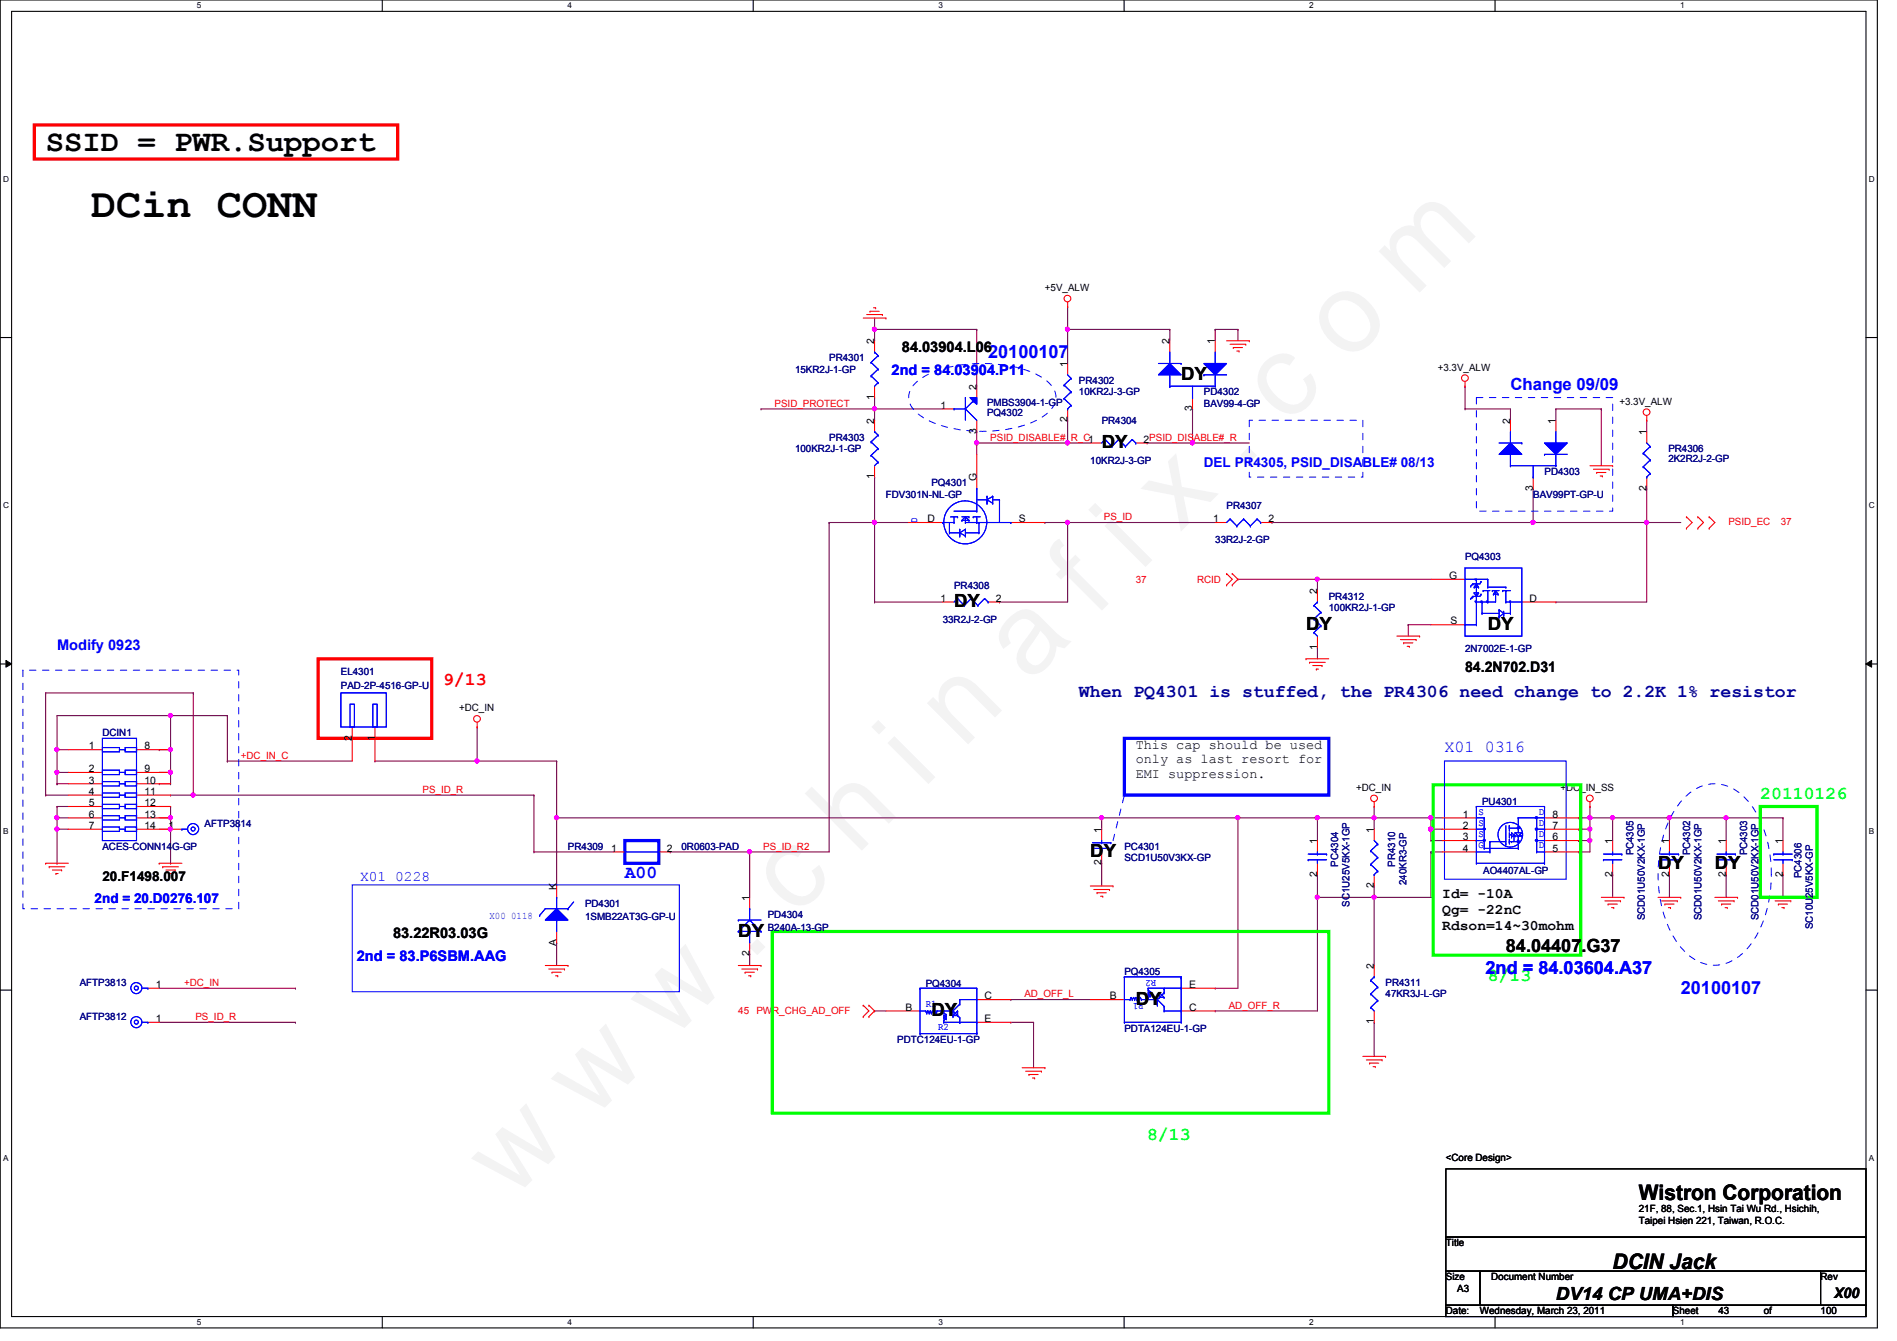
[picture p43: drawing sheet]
<svg xmlns="http://www.w3.org/2000/svg" width="297mm" height="210mm" viewBox="0 0 297 210" stroke-linecap="round" stroke-linejoin="round" font-family="sans-serif">
<defs><g id="words">
<text font-size="17.6" fill="#f0f" x="80.1" y="188" transform="rotate(-45 80.1 188)">w w w . c h i n a f i x . c o m</text>
<text font-size="6.6" x="14.3" y="34">DCin CONN</text>
<text font-size="4.8" x="7.2" y="23.6">SSID = PWR.Support</text>
<g font-size="3.3">
<text x="256.6" y="187.9">Wistron Corporation</text>
<text x="252.5" y="198.6">DCIN Jack</text>
</g>
<g font-size="2.8" fill="#00f">
<text x="154.7" y="56">20100107</text>
<text x="97.8" y="137.5">A00</text>
<text x="232.6" y="152.5">2nd = 84.03604.A37</text>
<text x="263.2" y="155.5">20100107</text>
</g>
<g font-size="2.8">
<text x="185" y="59.5">DY</text>
<text x="172.5" y="70.2">DY</text>
<text x="149.4" y="95.1">DY</text>
<text x="204.5" y="98.6">DY</text>
<text x="233" y="98.6">DY</text>
<text x="170.7" y="134.2">DY</text>
<text x="259.6" y="136">DY</text>
<text x="268.5" y="136">DY</text>
<text x="115.6" y="146.6">DY</text>
<text x="235.8" y="149">84.04407.G37</text>
<text x="145.8" y="159.1">DY</text>
<text x="177.8" y="157.3">DY</text>
<text x="243.6" y="203.5">DV14 CP UMA+DIS</text>
</g>
<text font-size="2.8" fill="#f00" x="69.4" y="107.3">9/13</text>
<text font-size="2.8" fill="#0000a0" x="168.9" y="109.1">When PQ4301 is stuffed, the PR4306 need change to 2.2K 1% resistor</text>
<g font-size="2.8" fill="#00ff40">
<text x="275.6" y="125.1">20110126</text>
<text x="233" y="153.5">8/13</text>
<text x="179.6" y="178.4">8/13</text>
</g>
<g font-size="2.6" fill="#00f">
<text x="236.5" y="61.1">Change 09/09</text>
<text x="226.2" y="117.7">X01 0316</text>
</g>
<g font-size="2.3" fill="#00f">
<text x="139.6" y="58.7">2nd = 84.03904.P11</text>
<text x="231" y="90" transform="rotate(90 231 90)">.</text>
<text x="231" y="93.5" transform="rotate(90 231 93.5)">.</text>
<text x="231.9" y="93.5" transform="rotate(90 231.9 93.5)">.</text>
<text x="232.8" y="93.5" transform="rotate(90 232.8 93.5)">.</text>
<text x="236.3" y="93.5" transform="rotate(90 236.3 93.5)">.</text>
<text x="8.9" y="101.7">Modify 0923</text>
<text x="56.4" y="137.9">X01 0228</text>
<text x="55.9" y="150.4">2nd = 83.P6SBM.AAG</text>
</g>
<g font-size="2.3">
<text x="141.2" y="55.1">84.03904.L06</text>
<text x="229.4" y="105.2">84.2N702.D31</text>
<text x="225.8" y="140.5">Id= -10A</text>
<text x="225.8" y="143.1">Qg= -22nC</text>
<text x="61.5" y="146.9">83.22R03.03G</text>
<text x="225.8" y="145.6">Rdson=14~30mohm</text>
<text x="287.2" y="203.2">X00</text>
</g>
<g font-size="2.1" fill="#00f">
<text x="188.5" y="73.1">DEL PR4305, PSID_DISABLE# 08/13</text>
<text x="14.8" y="141.4">2nd = 20.D0276.107</text>
</g>
<g font-size="2.1">
<text x="177.8" y="117.2">This cap should be used</text>
<text x="177.8" y="119.5">only as last resort for</text>
<text x="177.8" y="121.7">EMI suppression.</text>
<text x="16" y="137.8">20.F1498.007</text>
</g>
<g font-size="1.6">
<text x="163.6" y="45.6">+5V_ALW</text>
<text x="136.9" y="53.9" transform="rotate(-90 136.9 53.9)">2</text>
<text x="183.1" y="53.9" transform="rotate(-90 183.1 53.9)">2</text>
<text x="190.2" y="53.9" transform="rotate(-90 190.2 53.9)">1</text>
<text x="167.1" y="57.4" transform="rotate(-90 167.1 57.4)">1</text>
<text x="225.1" y="58">+3.3V_ALW</text>
<text x="136.9" y="62.6" transform="rotate(-90 136.9 62.6)">1</text>
<text x="147.3" y="64">1</text>
<text x="152.9" y="61" transform="rotate(-90 152.9 61)">2</text>
<text x="186.7" y="64.3" transform="rotate(-90 186.7 64.3)">3</text>
<text x="253.6" y="63.3">+3.3V_ALW</text>
<text x="136.9" y="66.3" transform="rotate(-90 136.9 66.3)">2</text>
<text x="152.9" y="67.9" transform="rotate(-90 152.9 67.9)">3</text>
<text x="167.1" y="66.1" transform="rotate(-90 167.1 66.1)">2</text>
<text x="179.1" y="69.3">2PSID_DISABLE#_R</text>
<text x="236.5" y="66.3" transform="rotate(-90 236.5 66.3)">2</text>
<text x="243.6" y="66.3" transform="rotate(-90 243.6 66.3)">1</text>
<text x="257.8" y="68.1" transform="rotate(-90 257.8 68.1)">1</text>
<text x="136.9" y="75" transform="rotate(-90 136.9 75)">1</text>
<text x="152.9" y="75.2" transform="rotate(-90 152.9 75.2)">G</text>
<text x="240" y="76.8" transform="rotate(-90 240 76.8)">3</text>
<text x="257.8" y="76.8" transform="rotate(-90 257.8 76.8)">2</text>
<text x="145.2" y="81.7">D</text>
<text x="159.5" y="81.7">S</text>
<text x="189.9" y="81.7">1</text>
<text x="198.6" y="81.7">2</text>
<text x="147.3" y="94.2">1</text>
<text x="156" y="94.2">2</text>
<text x="206.2" y="93" transform="rotate(-90 206.2 93)">2</text>
<text x="226.9" y="90.6">G</text>
<text x="239.5" y="94.2">D</text>
<text x="206.2" y="101.7" transform="rotate(-90 206.2 101.7)">1</text>
<text x="227.1" y="97.7">S</text>
<text x="71.9" y="111.3">+DC_IN</text>
<text x="13.9" y="117.3">1</text>
<text x="22.6" y="117.3">8</text>
<text x="55.1" y="115.9" transform="rotate(-90 55.1 115.9)">2</text>
<text x="58.7" y="115.9" transform="rotate(-90 58.7 115.9)">1</text>
<text x="13.9" y="120.9">2</text>
<text x="13.9" y="122.6">3</text>
<text x="13.9" y="124.4">4</text>
<text x="22.6" y="120.9">9</text>
<text x="22.6" y="122.6">10</text>
<text x="22.6" y="124.4">11</text>
<text x="212.3" y="123.8">+DC_IN</text>
<text x="244.3" y="123.8">+DC_IN_SS</text>
<text x="13.9" y="126.2">5</text>
<text x="13.9" y="128">6</text>
<text x="13.9" y="129.8">7</text>
<text x="22.6" y="126.2">12</text>
<text x="22.6" y="128">13</text>
<text x="22.6" y="129.8">14</text>
<text x="26.4" y="129.8">1</text>
<text x="172.5" y="130.3" transform="rotate(-90 172.5 130.3)">1</text>
<text x="215.1" y="130.3" transform="rotate(-90 215.1 130.3)">1</text>
<text x="229.1" y="128">1</text>
<text x="229.1" y="129.8">2</text>
<text x="229.1" y="131.5">3</text>
<text x="243.1" y="131.5">6</text>
<text x="243.1" y="129.8">7</text>
<text x="243.1" y="128">8</text>
<text x="95.7" y="133.3">1</text>
<text x="104.4" y="133.3">2</text>
<text x="172.5" y="135.5" transform="rotate(-90 172.5 135.5)">2</text>
<text x="206.2" y="137.2" transform="rotate(-90 206.2 137.2)">2</text>
<text x="206.2" y="132.1" transform="rotate(-90 206.2 132.1)">1</text>
<text x="229.1" y="133.3">4</text>
<text x="243.1" y="133.3">5</text>
<text x="252.5" y="137.2" transform="rotate(-90 252.5 137.2)">2</text>
<text x="252.5" y="132.1" transform="rotate(-90 252.5 132.1)">1</text>
<text x="261.4" y="137.2" transform="rotate(-90 261.4 137.2)">2</text>
<text x="261.4" y="132.1" transform="rotate(-90 261.4 132.1)">1</text>
<text x="270.3" y="137.2" transform="rotate(-90 270.3 137.2)">2</text>
<text x="270.3" y="132.1" transform="rotate(-90 270.3 132.1)">1</text>
<text x="279.1" y="137.2" transform="rotate(-90 279.1 137.2)">2</text>
<text x="279.1" y="132.1" transform="rotate(-90 279.1 132.1)">1</text>
<text x="87.1" y="139.2" transform="rotate(-90 87.1 139.2)">K</text>
<text x="117.3" y="141" transform="rotate(-90 117.3 141)">1</text>
<text x="215.1" y="139" transform="rotate(-90 215.1 139)">2</text>
<text x="87.1" y="148.1" transform="rotate(-90 87.1 148.1)">A</text>
<text x="117.3" y="149.7" transform="rotate(-90 117.3 149.7)">2</text>
<text x="24.4" y="154.6">1</text>
<text x="186.2" y="154.6">E</text>
<text x="215.1" y="151.7" transform="rotate(-90 215.1 151.7)">2</text>
<text x="24.4" y="160">1</text>
<text x="141.8" y="158.2">B</text>
<text x="154.2" y="160">E</text>
<text x="154.2" y="156.4">C</text>
<text x="173.8" y="156.4">B</text>
<text x="186.2" y="158.2">C</text>
<text x="215.1" y="160.4" transform="rotate(-90 215.1 160.4)">1</text>
<text x="226.4" y="181.7">&lt;Core Design&gt;</text>
<text x="256.6" y="189.7">21F, 88, Sec.1, Hsin Tai Wu Rd., Hsichih,</text>
<text x="256.6" y="191.6">Taipei Hsien 221, Taiwan, R.O.C.</text>
<text x="226.4" y="195.1">Title</text>
<text x="226.4" y="200.4">Size</text>
<text x="228.2" y="202.2">A3</text>
<text x="233.5" y="200.4">Document Number</text>
<text x="285.1" y="200.4">Rev</text>
<text x="226.4" y="205.7">Date:</text>
<text x="231.7" y="205.7">Wednesday, March 23, 2011</text>
<text x="262" y="205.7">Sheet</text>
<text x="269.1" y="205.7">43</text>
<text x="276.2" y="205.7">of</text>
<text x="285.1" y="205.7">100</text>
</g>
<g font-size="1.6" fill="#000080">
<text x="124.5" y="58.3">15KR2J-1-GP</text>
<text x="129.8" y="56.6">PR4301</text>
<text x="154.6" y="65.1">PQ4302</text>
<text x="154.6" y="63.5">PMBS3904-1-GP</text>
<text x="168.9" y="60.1">PR4302</text>
<text x="168.9" y="61.9">10KR2J-3-GP</text>
<text x="188.5" y="61.9">PD4302</text>
<text x="188.5" y="63.7">BAV99-4-GP</text>
<text x="124.5" y="70.8">100KR2J-1-GP</text>
<text x="129.8" y="69">PR4303</text>
<text x="172.5" y="66.3">PR4304</text>
<text x="261.2" y="70.8">PR4306</text>
<text x="138.7" y="77.9">FDV301N-NL-GP</text>
<text x="145.8" y="76.1">PQ4301</text>
<text x="170.7" y="72.6">10KR2J-3-GP</text>
<text x="240.1" y="77.9">BAV99PT-GP-U</text>
<text x="241.8" y="74.3">PD4303</text>
<text x="261.2" y="72.4">2K2R2J-2-GP</text>
<text x="192.1" y="79.7">PR4307</text>
<text x="190.3" y="85">33R2J-2-GP</text>
<text x="229.4" y="87.7">PQ4303</text>
<text x="149.4" y="92.1">PR4308</text>
<text x="208.1" y="93.9">PR4312</text>
<text x="208.1" y="95.7">100KR2J-1-GP</text>
<text x="147.6" y="97.5">33R2J-2-GP</text>
<text x="53.4" y="105.6">EL4301</text>
<text x="53.4" y="107.8">PAD-2P-4516-GP-U</text>
<text x="229.4" y="102.1">2N7002E-1-GP</text>
<text x="16" y="115.2">DCIN1</text>
<text x="32" y="129.5">AFTP3814</text>
<text x="232.1" y="126.1">PU4301</text>
<text x="16" y="133">ACES-CONN14G-GP</text>
<text x="88.9" y="133">PR4309</text>
<text x="106.7" y="133">0R0603-PAD</text>
<text x="176.1" y="133">PC4301</text>
<text x="176.1" y="134.8">SCD1U50V3KX-GP</text>
<text x="209.5" y="135.7" transform="rotate(-90 209.5 135.7)">PC4304</text>
<text x="218.4" y="135.7" transform="rotate(-90 218.4 135.7)">PR4310</text>
<text x="232.2" y="136.7">AO4407AL-GP</text>
<text x="255.8" y="133.9" transform="rotate(-90 255.8 133.9)">PC4305</text>
<text x="264.7" y="133.9" transform="rotate(-90 264.7 133.9)">PC4302</text>
<text x="273.6" y="133.9" transform="rotate(-90 273.6 133.9)">PC4303</text>
<text x="282.1" y="137.5" transform="rotate(-90 282.1 137.5)">PC4306</text>
<text x="91.6" y="141.9">PD4301</text>
<text x="120.2" y="143.7">PD4304</text>
<text x="211.3" y="141.9" transform="rotate(-90 211.3 141.9)">SC1U25V5KX-1GP</text>
<text x="220.2" y="138.5" transform="rotate(-90 220.2 138.5)">240KR3-GP</text>
<text x="91.6" y="144">1SMB22AT3G-GP-U</text>
<text x="120.2" y="145.8">B240A-13-GP</text>
<text x="257.6" y="144" transform="rotate(-90 257.6 144)">SCD01U50V2KX-1GP</text>
<text x="266.4" y="144" transform="rotate(-90 266.4 144)">SCD01U50V2KX-1GP</text>
<text x="275.3" y="144" transform="rotate(-90 275.3 144)">SCD01U50V2KX-1GP</text>
<text x="283.9" y="145.5" transform="rotate(-90 283.9 145.5)">SC10U25V5KX-GP</text>
<text x="12.5" y="154.3">AFTP3813</text>
<text x="144.9" y="154.5">PQ4304</text>
<text x="176.1" y="152.6">PQ4305</text>
<text x="217" y="154.3">PR4311</text>
<text x="12.5" y="159.7">AFTP3812</text>
<text x="176.1" y="161.5">PDTA124EU-1-GP</text>
<text x="217" y="156.1">47KR3J-L-GP</text>
<text x="140.5" y="163.2">PDTC124EU-1-GP</text>
</g>
<g font-size="1.6" fill="#f00">
<text x="121.3" y="63.7">PSID_PROTECT</text>
<text x="155.1" y="69">PSID_DISABLE#_R_C1</text>
<text x="172.8" y="81.4">PS_ID</text>
<text x="270.6" y="82.2">PSID_EC</text>
<text x="278.8" y="82.2">37</text>
<text x="177.8" y="91.2">37</text>
<text x="187.4" y="91.2">RCID</text>
<text x="37.7" y="118.8">+DC_IN_C</text>
<text x="66.2" y="124.1">PS_ID_R</text>
<text x="119.5" y="133">PS_ID_R2</text>
<text x="28.8" y="154.3">+DC_IN</text>
<text x="30.6" y="159.7">PS_ID_R</text>
<text x="115.6" y="158.8">45</text>
<text x="118.4" y="158.8">PWR_CHG_AD_OFF</text>
<text x="160.4" y="156.1">AD_OFF_L</text>
<text x="192.4" y="157.9">AD_OFF_R</text>
</g>
<g font-size="1.6" fill="#00f">
<text x="143.6" y="81.8" transform="rotate(-90 143.6 81.8)">D</text>
<text x="231.5" y="127.6">S</text>
<text x="231.5" y="129.2">S</text>
<text x="231.5" y="131">S</text>
<text x="241" y="131">D</text>
<text x="241" y="129.2">D</text>
<text x="241" y="127.6">D</text>
<text x="231.5" y="132.8">G</text>
<text x="241" y="132.8">D</text>
<text x="76.7" y="143.8">X00 0118</text>
<text x="181.1" y="153.4" transform="rotate(180 181.1 153.4)">R2</text>
<text x="144.9" y="157.7">R1</text>
<text x="146.9" y="161.2">R2</text>
<text x="179.1" y="156.9" transform="rotate(180 179.1 156.9)">R1</text>
</g>
<g font-size="1.3">
<text x="30.8" y="1.3">5</text>
<text x="88.9" y="1.3">4</text>
<text x="146.9" y="1.3">3</text>
<text x="205" y="1.3">2</text>
<text x="263.1" y="1.3">1</text>
<text x=".5" y="28.4">D</text>
<text x="292.6" y="28.4">D</text>
<text x=".5" y="79.5">C</text>
<text x="292.6" y="79.5">C</text>
<text x=".5" y="130.6">B</text>
<text x="292.6" y="130.6">B</text>
<text x=".5" y="181.7">A</text>
<text x="292.6" y="181.7">A</text>
<text x="30.8" y="207.4">5</text>
<text x="88.9" y="207.4">4</text>
<text x="146.9" y="207.4">3</text>
<text x="205" y="207.4">2</text>
<text x="263.1" y="207.4">1</text>
</g>
</g></defs>
<path d="M0 0h294v207.9h-294zM1.8 1.8h290.4v204.3h-290.4z" fill="none" stroke="#000" stroke-width=".17"/>
<g fill="#fff">
<path d="M30.8 .2h.7v1.4h-.7z"/>
<path d="M30.8 206.2h.7v1.4h-.7z"/>
</g>
<path d="M59.9 0v1.8M59.9 206.1v1.8" fill="none" stroke="#000" stroke-width=".17"/>
<g fill="#fff">
<path d="M88.9 .2h.6v1.4h-.6z"/>
<path d="M88.9 206.2h.6v1.4h-.6z"/>
</g>
<path d="M117.9 0v1.8M117.9 206.1v1.8" fill="none" stroke="#000" stroke-width=".17"/>
<g fill="#fff">
<path d="M146.9 .2h.7v1.4h-.7z"/>
<path d="M146.9 206.2h.7v1.4h-.7z"/>
</g>
<path d="M176 0v1.8M176 206.1v1.8" fill="none" stroke="#000" stroke-width=".17"/>
<g fill="#fff">
<path d="M205 .2h.7v1.4h-.7z"/>
<path d="M205 206.2h.7v1.4h-.7z"/>
</g>
<path d="M234.1 0v1.8M234.1 206.1v1.8" fill="none" stroke="#000" stroke-width=".17"/>
<g fill="#fff">
<path d="M263.1 .2h.7v1.4h-.7z"/>
<path d="M263.1 206.2h.7v1.4h-.7z"/>
<path d="M.5 27.3h.9v1.4h-.9z"/>
<path d="M292.6 27.3h.9v1.4h-.9z"/>
<path d="M.5 78.4h.9v1.4h-.9z"/>
<path d="M292.6 78.4h.9v1.4h-.9z"/>
</g>
<path d="M0 52.8h1.8M292.2 52.8h1.8" fill="none" stroke="#000" stroke-width=".17"/>
<g fill="#fff">
<path d="M.5 129.5h.8v1.4h-.8z"/>
<path d="M292.6 129.5h.9v1.4h-.9z"/>
</g>
<path d="M0 103.9h1.8M292.2 103.9h1.8" fill="none" stroke="#000" stroke-width=".17"/>
<path d="M.9 103.4l.9 .5-.9 .5zM292.2 103.9l.9-.5v1z" fill="#000"/>
<path d="M.9 103.4l.9 .5-.9 .5zM292.2 103.9l.9-.5v1z" fill="none" stroke="#000" stroke-width=".16"/>
<g fill="#fff">
<path d="M.5 180.5h.8v1.4h-.8z"/>
<path d="M292.6 180.5h.9v1.4h-.9z"/>
</g>
<path d="M0 155h1.8M292.2 155h1.8" fill="none" stroke="#000" stroke-width=".17"/>
<path d="M243.6 64h.1M243.6 64v1.8M243.6 64h7.1M250.7 64h.1M243.6 94.2h.1M257.8 81.8h.1M257.8 81.8v12.4h-14.2M30.3 124.5h.1M30.3 124.5h53.3" fill="none" stroke="#800040" stroke-width=".17"/>
<circle cx="30.2" cy="124.4" r=".32" fill="#f0f"/>
<circle cx="30.2" cy="124.4" r=".32" fill="none" stroke="#f0f" stroke-width=".17"/>
<path d="M250.7 64h.1M250.7 64v8.9M257.8 65.8h.1M257.8 65.8v1.8M129.8 81.8v51.5M87.2 128h85.3M261.4 128h.1M261.4 136.9h.1M261.4 128h8.9M261.4 128v3.6M261.4 136.9v3.6" fill="none" stroke="#800040" stroke-width=".17"/>
<circle cx="261.4" cy="128" r=".32" fill="#f0f"/>
<circle cx="261.4" cy="128" r=".32" fill="none" stroke="#f0f" stroke-width=".17"/>
<path d="M249 129.8h.1M249 129.8v1.8" fill="none" stroke="#800040" stroke-width=".17"/>
<circle cx="248.9" cy="129.8" r=".32" fill="#f0f"/>
<circle cx="248.9" cy="129.8" r=".32" fill="none" stroke="#f0f" stroke-width=".17"/>
<path d="M257.8 76.5h.1M257.8 76.5v5.3M247.2 131.6h.1M247.2 131.6h1.8M249 131.6h.1M249 131.6v1.7" fill="none" stroke="#800040" stroke-width=".17"/>
<circle cx="248.9" cy="131.5" r=".32" fill="#f0f"/>
<circle cx="248.9" cy="131.5" r=".32" fill="none" stroke="#f0f" stroke-width=".17"/>
<path d="M199.2 81.8h40.9M247.2 133.3h.1M247.2 133.3h1.8M249 128h.1M249 128h3.5M270.3 128h.1M270.3 136.9h.1M270.3 128v3.6M270.3 136.9v3.6" fill="none" stroke="#800040" stroke-width=".17"/>
<circle cx="248.9" cy="128" r=".32" fill="#f0f"/>
<circle cx="248.9" cy="128" r=".32" fill="none" stroke="#f0f" stroke-width=".17"/>
<path d="M240.1 81.8h.1M240.1 81.8h17.7M247.2 128h.1M249 126.2h.1M249 126.2v1.8h-1.8" fill="none" stroke="#800040" stroke-width=".17"/>
<circle cx="240" cy="81.8" r=".32" fill="#f0f"/>
<circle cx="240" cy="81.8" r=".32" fill="none" stroke="#f0f" stroke-width=".17"/>
<path d="M257.8 81.8h.1M257.8 81.8h5.4" fill="none" stroke="#800040" stroke-width=".17"/>
<circle cx="257.8" cy="81.8" r=".32" fill="#f0f"/>
<circle cx="257.8" cy="81.8" r=".32" fill="none" stroke="#f0f" stroke-width=".17"/>
<path d="M240.1 76.5h.1M240.1 76.5v5.3M252.5 128h.1M252.5 128h8.9" fill="none" stroke="#800040" stroke-width=".17"/>
<circle cx="252.5" cy="128" r=".32" fill="#f0f"/>
<circle cx="252.5" cy="128" r=".32" fill="none" stroke="#f0f" stroke-width=".17"/>
<path d="M249 128h.1M249 128v1.8M252.5 128h.1M252.5 136.9h.1M252.5 128v3.6M252.5 136.9v3.6" fill="none" stroke="#800040" stroke-width=".17"/>
<circle cx="248.9" cy="128" r=".32" fill="#f0f"/>
<circle cx="248.9" cy="128" r=".32" fill="none" stroke="#f0f" stroke-width=".17"/>
<path d="M8.9 117.3h.1M8.9 112v5.3M58.7 119.1h.1M58.7 119.1h16M8.9 122.7h.1M8.9 122.7h1.8M247.2 129.8h.1M247.2 129.8h1.8M24.9 154.7h21.4M46.3 154.7h.1M24.9 160h21.4M46.3 160h.1" fill="none" stroke="#800040" stroke-width=".17"/>
<circle cx="8.9" cy="117.3" r=".32" fill="#f0f"/>
<circle cx="8.9" cy="117.3" r=".32" fill="none" stroke="#f0f" stroke-width=".17"/>
<path d="M8.9 112h17.8M26.7 112h.1" fill="none" stroke="#800040" stroke-width=".17"/>
<circle cx="26.7" cy="112" r=".32" fill="#f0f"/>
<circle cx="26.7" cy="112" r=".32" fill="none" stroke="#f0f" stroke-width=".17"/>
<path d="M26.7 117.3h.1M26.7 112v5.3" fill="none" stroke="#800040" stroke-width=".17"/>
<circle cx="26.7" cy="117.3" r=".32" fill="#f0f"/>
<circle cx="26.7" cy="117.3" r=".32" fill="none" stroke="#f0f" stroke-width=".17"/>
<path d="M24.9 117.3h.1M24.9 117.3h1.8v5.4M24.9 122.7h.1M24.9 122.7h1.8M24.9 120.9h1.8M26.7 120.9h.1M26.7 122.7h.1" fill="none" stroke="#800040" stroke-width=".17"/>
<circle cx="26.7" cy="120.9" r=".32" fill="#f0f"/>
<circle cx="26.7" cy="120.9" r=".32" fill="none" stroke="#f0f" stroke-width=".17"/>
<path d="M8.9 117.3h.1M8.9 117.3h1.8M8.9 117.3v3.6M8.9 120.9h.1" fill="none" stroke="#800040" stroke-width=".17"/>
<circle cx="8.9" cy="120.9" r=".32" fill="#f0f"/>
<circle cx="8.9" cy="120.9" r=".32" fill="none" stroke="#f0f" stroke-width=".17"/>
<g fill="none" stroke="#800040" stroke-width=".17">
<path d="M7.2 108.5h.1M7.2 108.5v16M7.2 108.5h23.1M26.7 112h8.9M30.3 108.5h.1M30.3 108.5v16M35.6 112h.1M35.6 119.1h.1M35.6 112v7.1M35.6 119.1h19.6M7.2 124.5h.1M7.2 124.5h3.5"/>
<path d="M8.9 120.9h.1M8.9 122.7h.1M8.9 126.2h.1M8.9 128h.1M8.9 120.9h1.8M8.9 120.9v1.8M8.9 126.2v1.8M8.9 126.2h1.8M30.3 124.5h.1"/>
</g>
<circle cx="8.9" cy="128" r=".32" fill="#f0f"/>
<circle cx="8.9" cy="128" r=".32" fill="none" stroke="#f0f" stroke-width=".17"/>
<path d="M24.9 126.2h1.8M26.7 126.2h.1M26.7 128h.1M26.7 126.2v1.8" fill="none" stroke="#800040" stroke-width=".17"/>
<circle cx="26.7" cy="128" r=".32" fill="#f0f"/>
<circle cx="26.7" cy="128" r=".32" fill="none" stroke="#f0f" stroke-width=".17"/>
<path d="M8.9 128h.1M8.9 129.8h.1M8.9 128h1.8M8.9 128v1.8" fill="none" stroke="#800040" stroke-width=".17"/>
<circle cx="8.9" cy="129.8" r=".32" fill="#f0f"/>
<circle cx="8.9" cy="129.8" r=".32" fill="none" stroke="#f0f" stroke-width=".17"/>
<path d="M8.9 129.8h.1M8.9 135.1h.1M8.9 129.8h1.8M8.9 129.8v5.3M24.9 128h1.8M26.7 128h.1M26.7 129.8h.1M26.7 128v1.8" fill="none" stroke="#800040" stroke-width=".17"/>
<circle cx="26.7" cy="129.8" r=".32" fill="#f0f"/>
<circle cx="26.7" cy="129.8" r=".32" fill="none" stroke="#f0f" stroke-width=".17"/>
<path d="M24.9 129.8h1.8M26.7 129.8h.1M26.7 135.1h.1M26.7 124.5h.1M26.7 129.8v5.3M26.7 124.5h3.6M270.3 128h.1M270.3 128h8.9M279.2 128h.1M279.2 136.9h.1M279.2 128v3.6M279.2 136.9v3.6" fill="none" stroke="#800040" stroke-width=".17"/>
<circle cx="270.3" cy="128" r=".32" fill="#f0f"/>
<circle cx="270.3" cy="128" r=".32" fill="none" stroke="#f0f" stroke-width=".17"/>
<g fill="none" stroke="#f00" stroke-width=".17">
<path d="M240.1 74.7v1.8M243.6 65.8v1.8M249 72.9h3.5M249.5 73.4h2.5M250 74h.1M250 74h1.5M250.6 74.5h.3M250.9 74.5h.1M252 73.4h.1M252.5 72.9h.1M257.8 65.8h.1M257.8 65.1v.7"/>
<path d="M257.8 67.6v1.7M257.8 74.7v1.8M264.1 82.7h.1M264.1 80.9h.1M264.1 80.9l.9 .9-.9 .9M265.8 80.9h.1M265.8 82.7h.1M265.8 80.9l.9 .9-.9 .9M267.6 82.7h.1M267.6 80.9h.1M267.6 80.9l.9 .9-.9 .9M10.7 117.3h5.3"/>
<path d="M21.4 117.3h5.3M7.2 135.1h.1M7.2 135.1h3.5M7.7 135.7h.1M7.7 135.7h2.5M8.2 136.2h1.4M8.8 136.7h.1M8.8 136.7h.3M9.6 136.2h.1M10.7 120.9h5.3M10.7 122.7h5.3M10.7 124.5h5.3"/>
<path d="M10.7 126.2h5.3M10.7 128h5.3M10.7 129.8h5.3M21.4 120.9h5.3M21.4 122.7h5.3M21.4 124.5h5.3M21.4 126.2h5.3M21.4 128h5.3M21.4 129.8h5.3M24.9 135.1h.1M24.9 135.1h3.6M25.5 135.7h.1"/>
<path d="M25.5 135.7h2.4M26 136.2h1.4M26.5 136.7h.1M26.5 136.7h.4M27.4 136.2h.1M249 126.2h.1M249 125.5v.7M270.3 131.6v1.7M270.3 135.1v1.8M279.2 131.6v1.7M279.2 135.1v1.8M250.7 140.5h3.6"/>
<path d="M251.3 141h2.4M251.8 141.5h.1M251.8 141.5h1.4M252.3 142.1h.4M252.7 142.1h.1M253.7 141h.1M254.3 140.5h.1M259.6 140.5h3.6M260.2 141h2.4M260.7 141.5h.1M260.7 141.5h1.4M261.2 142.1h.4"/>
<path d="M261.6 142.1h.1M262.6 141h.1M263.2 140.5h.1M268.5 140.5h3.6M269.1 141h2.4M269.6 141.5h.1M269.6 141.5h1.4M270.1 142.1h.4M270.5 142.1h.1M271.5 141h.1M272.1 140.5h.1M277.4 140.5h3.6"/>
<path d="M278 141h2.4M278.5 141.5h.1M278.5 141.5h1.4M279 142.1h.4M279.4 142.1h.1M280.4 141h.1M281 140.5h.1M23.2 160h1.7"/>
<circle cx="257.8" cy="64.5" r=".52"/>
<circle cx="248.9" cy="125" r=".52"/>
</g>
<path d="M226.4 183h65.8v10.6h-65.8zM226.4 193.6h65.8v5.4h-65.8zM226.4 199h5.3v5.3h-5.3zM231.7 199h53.4v5.3h-53.4zM285.1 199h7.1v5.3h-7.1zM226.4 204.3h35.6v1.8h-35.6zM262 204.3h30.2v1.8h-30.2z" fill="none" stroke="#000" stroke-width=".17"/>
<path d="M231.2 62.2h21.3v17.8h-21.3zM3.6 104.9h33.8v37.3h-33.8zM263.7 124.9a6.2 6.2 0 0 1 9.5 0 16.6 16.6 0 0 1 4.1 10.3 19.3 19.3 0 0 1-3.3 12.8 6.9 6.9 0 0 1-6.6 3 8.2 8.2 0 0 1-5.2-4.1 20.8 20.8 0 0 1 0-20.1z" fill="none" stroke="#00f" stroke-width=".16" stroke-dasharray="1 1 1 1 1 1 1 1"/>
<path d="M224.4 122.9h23.1v26.6h-23.1zM275.6 126.2h8.9v14.3h-8.9zM120.9 145.8h87.2v28.4h-87.2z" fill="none" stroke="#0f0" stroke-width=".51"/>
<path d="M176.1 115.6h32v8.9h-32z" fill="none" stroke="#00f" stroke-width=".51"/>
<path d="M5.4 19.6h56.9v5.3h-56.9zM49.8 103.1h17.8v12.5h-17.8z" fill="none" stroke="#f00" stroke-width=".51"/>
<g fill="none" stroke="#00f" stroke-width=".17">
<path d="M257.3 71h.1M257.3 73.1h.1M257.3 71l1.1 1M257.3 73.1l1.1 1M257.8 74.7h.1M257.8 69.3l.6 .6M258.4 69.9h.1M258.4 72h.1M258.4 74.1h.1M258.4 69.9l-1.1 1.1M258.4 72l-1.1 1.1M258.4 74.1l-.6 .6"/>
<path d="M16 117h2.7v.7h-2.7zM16 115.6h5.4v16h-5.4zM18.7 117.3h.9M19.6 117h1.8v.7h-1.8zM19.6 117.3h.1M226.2 119.1h19v18.5h-19zM16 122.3h2.7v.7h-2.7zM16 124.1h2.7v.7h-2.7zM16 125.9h2.7v.7h-2.7zM16 127.7h2.7v.7h-2.7zM16 129.5h2.7v.6h-2.7zM16 120.6h2.7v.6h-2.7z"/>
<path d="M18.7 120.9h.9M18.7 122.7h.9M18.7 124.5h.9M18.7 126.2h.9M18.7 128h.9M18.7 129.8h.9M19.6 129.5h1.8v.6h-1.8zM19.6 127.7h1.8v.7h-1.8zM19.6 125.9h1.8v.7h-1.8zM19.6 124.1h1.8v.7h-1.8zM19.6 122.3h1.8v.7h-1.8zM19.6 120.6h1.8v.6h-1.8z"/>
<path d="M19.6 120.9h.1M19.6 122.7h.1M19.6 124.5h.1M19.6 126.2h.1M19.6 128h.1M19.6 129.8h.1M55.2 138.5h51.2v16.7h-51.2zM268.9 134.6h.1M268.9 133.7h2.8M268.9 134.6h2.8M270.3 133.7h.1M270.3 134.6h.1"/>
<path d="M270.3 133.3v.4M270.3 134.6v.5M271.7 133.7h.1M277.7 133.7h.1M277.7 133.7h2.9M277.7 134.6h2.9M279.2 133.7h.1M279.2 134.6h.1M279.2 133.3v.4M279.2 134.6v.5M280.6 134.6h.1M22.3 160h.9"/>
<path d="M23.2 160h.1"/>
<circle cx="21.4" cy="160" r=".32"/>
<circle cx="21.4" cy="160" r=".87"/>
</g>
<path d="M241.8 69.3h3.6l-1.8 1.8z" fill="#00f"/>
<path d="M236.5 72.9h7.1M240.1 74.7h.1M240.1 72.9v1.8M241.8 69.3h3.6l-1.8 1.8zM241.8 71.1h.1M241.8 71.1h3.6M243.6 69.3h.1M243.6 72.9h.1M243.6 67.6v1.7M243.6 71.1v1.8" fill="none" stroke="#00f" stroke-width=".17"/>
<path d="M236.5 69.3l1.8 1.8h-3.6z" fill="#00f"/>
<path d="M234.7 69.3h3.6M236.5 69.3l1.8 1.8h-3.6zM238.3 69.3h.1" fill="none" stroke="#00f" stroke-width=".17"/>
<path d="M241.8 69.3h3.6l-1.8 1.8z" fill="#00f"/>
<path d="M236.5 72.9h7.1M240.1 74.7h.1M240.1 72.9v1.8M241.8 69.3h3.6l-1.8 1.8zM241.8 71.1h.1M241.8 71.1h3.6M243.6 69.3h.1M243.6 72.9h.1M243.6 67.6v1.7M243.6 71.1v1.8" fill="none" stroke="#00f" stroke-width=".17"/>
<path d="M236.5 69.3l1.8 1.8h-3.6z" fill="#00f"/>
<g fill="none" stroke="#00f" stroke-width=".17">
<path d="M234.7 69.3h3.6M236.5 69.3l1.8 1.8h-3.6zM238.3 69.3h.1M229.4 88.9h8.9v10.7h-8.9zM235.8 94.2h2.5M53.4 108.5h7.1v5.3h-7.1zM54.8 110.2h.7v3.6h-.7zM58.4 110.2h.7v3.6h-.7zM28.5 129.8h.1M28.5 129.8h.9M231.2 126.2h10.6M231.2 135.1h10.6"/>
<path d="M232.4 132.8h5.3M236.3 129.6h1.4M236.7 131.7h1M237.2 130.9h1.1M237.6 129.5h.3v.2h-.3zM237.6 131.6h.3v.2h-.3zM237.7 130.9h.1M237.7 131.4h.1M237.7 131.7h.1M237.7 132.8h.1M237.7 128h.1M237.7 128v2.3"/>
<path d="M237.7 130.9v1.9M237.7 128h4.1M238.3 130.9h.1M238.3 130.3h.1M238.3 130.3l-.6 .6M238.3 130.3h-1.1l.5 .6M240.4 131.4h.3v.2h-.3zM240.4 129.7h.3v.2h-.3zM240.4 127.9h.3v.2h-.3zM240.6 133.3h.1M240.6 131.6h.1M240.6 128v5.3"/>
<path d="M240.6 133.3h1.2M240.6 129.8h1.2M240.6 131.6h1.2M241.8 133.3h.1M241.8 129.8h.1M241.8 126.2h.1M241.8 135.1h.1M241.8 126.2v8.9M251.1 134.6h.1M251.1 133.7h2.9M251.1 134.6h2.9M252.5 133.7h.1"/>
<path d="M252.5 134.6h.1M252.5 133.3v.4M252.5 134.6v.5M254 133.7h.1M260 134.6h.1M260 133.7h2.8M260 134.6h2.8M261.4 133.7h.1M261.4 134.6h.1M261.4 133.3v.4M261.4 134.6v.5M262.8 133.7h.1"/>
<path d="M22.3 154.7h.9M23.2 154.7h.1"/>
<circle cx="30.2" cy="129.8" r=".32"/>
<circle cx="30.2" cy="129.8" r=".87"/>
<circle cx="236.5" cy="130.7" r="1.93"/>
<circle cx="21.4" cy="154.7" r=".32"/>
<circle cx="21.4" cy="154.7" r=".87"/>
</g>
<g fill="none" stroke="#f00" stroke-width=".17">
<path d="M238.3 94.2h5.3M55.2 113.8v5.3M58.7 113.8v5.3M26.7 129.8h1.8M241.8 133.3h5.4M241.8 131.6h5.4M241.8 129.8h5.4M241.8 128h5.4M252.5 131.6v1.7M252.5 135.1v1.8M261.4 131.6v1.7M261.4 135.1v1.8"/>
<path d="M23.2 154.7h1.7"/>
</g>
<circle cx="30.2" cy="124.4" r=".32" fill="#f0f"/>
<circle cx="30.2" cy="124.4" r=".32" fill="none" stroke="#f0f" stroke-width=".17"/>
<circle cx="261.4" cy="128" r=".32" fill="#f0f"/>
<circle cx="261.4" cy="128" r=".32" fill="none" stroke="#f0f" stroke-width=".17"/>
<circle cx="248.9" cy="129.8" r=".32" fill="#f0f"/>
<circle cx="248.9" cy="129.8" r=".32" fill="none" stroke="#f0f" stroke-width=".17"/>
<circle cx="248.9" cy="131.5" r=".32" fill="#f0f"/>
<circle cx="248.9" cy="131.5" r=".32" fill="none" stroke="#f0f" stroke-width=".17"/>
<circle cx="248.9" cy="128" r=".32" fill="#f0f"/>
<circle cx="248.9" cy="128" r=".32" fill="none" stroke="#f0f" stroke-width=".17"/>
<circle cx="240" cy="81.8" r=".32" fill="#f0f"/>
<circle cx="240" cy="81.8" r=".32" fill="none" stroke="#f0f" stroke-width=".17"/>
<circle cx="257.8" cy="81.8" r=".32" fill="#f0f"/>
<circle cx="257.8" cy="81.8" r=".32" fill="none" stroke="#f0f" stroke-width=".17"/>
<circle cx="252.5" cy="128" r=".32" fill="#f0f"/>
<circle cx="252.5" cy="128" r=".32" fill="none" stroke="#f0f" stroke-width=".17"/>
<circle cx="248.9" cy="128" r=".32" fill="#f0f"/>
<circle cx="248.9" cy="128" r=".32" fill="none" stroke="#f0f" stroke-width=".17"/>
<circle cx="8.9" cy="117.3" r=".32" fill="#f0f"/>
<circle cx="8.9" cy="117.3" r=".32" fill="none" stroke="#f0f" stroke-width=".17"/>
<circle cx="26.7" cy="112" r=".32" fill="#f0f"/>
<circle cx="26.7" cy="112" r=".32" fill="none" stroke="#f0f" stroke-width=".17"/>
<circle cx="26.7" cy="117.3" r=".32" fill="#f0f"/>
<circle cx="26.7" cy="117.3" r=".32" fill="none" stroke="#f0f" stroke-width=".17"/>
<circle cx="26.7" cy="120.9" r=".32" fill="#f0f"/>
<circle cx="26.7" cy="120.9" r=".32" fill="none" stroke="#f0f" stroke-width=".17"/>
<circle cx="8.9" cy="120.9" r=".32" fill="#f0f"/>
<circle cx="8.9" cy="120.9" r=".32" fill="none" stroke="#f0f" stroke-width=".17"/>
<circle cx="8.9" cy="128" r=".32" fill="#f0f"/>
<circle cx="8.9" cy="128" r=".32" fill="none" stroke="#f0f" stroke-width=".17"/>
<circle cx="26.7" cy="128" r=".32" fill="#f0f"/>
<circle cx="26.7" cy="128" r=".32" fill="none" stroke="#f0f" stroke-width=".17"/>
<circle cx="8.9" cy="129.8" r=".32" fill="#f0f"/>
<circle cx="8.9" cy="129.8" r=".32" fill="none" stroke="#f0f" stroke-width=".17"/>
<circle cx="26.7" cy="129.8" r=".32" fill="#f0f"/>
<circle cx="26.7" cy="129.8" r=".32" fill="none" stroke="#f0f" stroke-width=".17"/>
<circle cx="270.3" cy="128" r=".32" fill="#f0f"/>
<circle cx="270.3" cy="128" r=".32" fill="none" stroke="#f0f" stroke-width=".17"/>
<use href="#words"/>
</svg>
